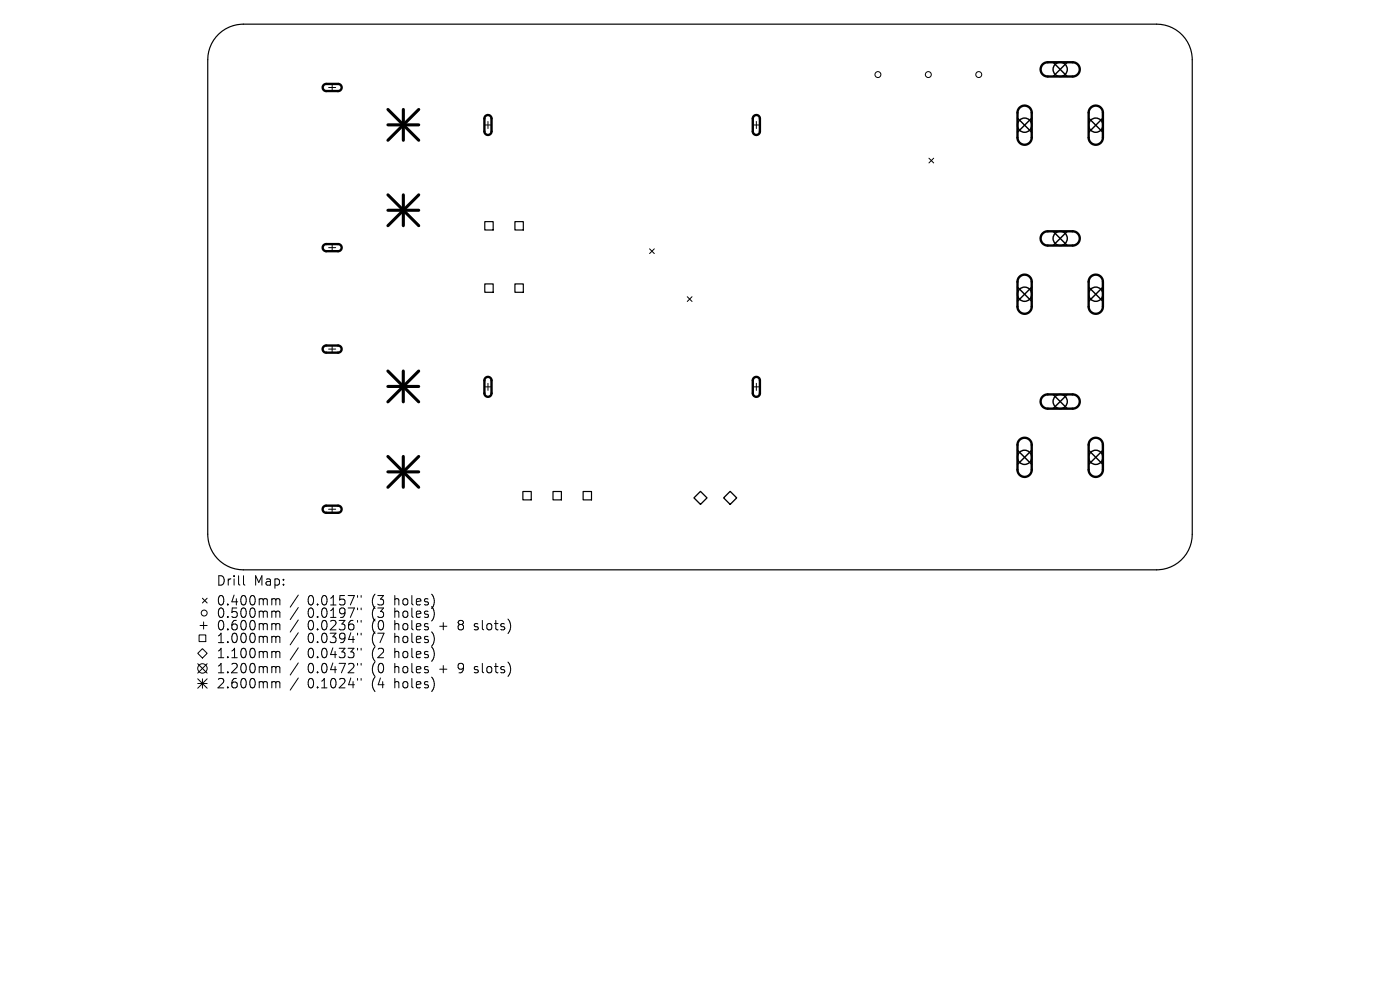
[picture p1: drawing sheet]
<svg xmlns="http://www.w3.org/2000/svg" width="297mm" height="210mm" viewBox="0 0 297 210" stroke-linecap="round" stroke-linejoin="round" font-family="sans-serif">
<defs><g id="words">
<g font-size="2.8">
<text x="45.9" y="124.5">Drill</text>
<text x="53.9" y="124.5">Map:</text>
<text x="45.9" y="128.7">0.400mm</text>
<text x="45.9" y="131.3">0.500mm</text>
<text x="65.2" y="128.7">0.0157&quot;</text>
<text x="65.2" y="131.3">0.0197&quot;</text>
<text x="78.8" y="128.7">(3</text>
<text x="78.8" y="131.3">(3</text>
<text x="83.7" y="128.7">holes)</text>
<text x="83.7" y="131.3">holes)</text>
<text x="45.9" y="133.9">0.600mm</text>
<text x="45.9" y="136.6">1.000mm</text>
<text x="65.2" y="133.9">0.0236&quot;</text>
<text x="65.2" y="136.6">0.0394&quot;</text>
<text x="78.8" y="133.9">(0</text>
<text x="78.8" y="136.6">(7</text>
<text x="83.7" y="133.9">holes</text>
<text x="83.7" y="136.6">holes)</text>
<text x="93.3" y="133.9">+</text>
<text x="97.4" y="133.9">8</text>
<text x="100.9" y="133.9">slots)</text>
<text x="45.9" y="139.8">1.100mm</text>
<text x="45.9" y="143">1.200mm</text>
<text x="65.2" y="139.8">0.0433&quot;</text>
<text x="65.2" y="143">0.0472&quot;</text>
<text x="78.8" y="139.8">(2</text>
<text x="78.8" y="143">(0</text>
<text x="83.7" y="139.8">holes)</text>
<text x="83.7" y="143">holes</text>
<text x="93.3" y="143">+</text>
<text x="97.4" y="143">9</text>
<text x="100.9" y="143">slots)</text>
<text x="45.9" y="146.2">2.600mm</text>
<text x="65.2" y="146.2">0.1024&quot;</text>
<text x="78.8" y="146.2">(4</text>
<text x="83.7" y="146.2">holes)</text>
</g>
</g></defs>
<path d="M46.4 7.2a7.5 7.5 0 0 1 5.2-2.1h193.8a7.5 7.5 0 0 1 7.5 7.6v100.6a7.5 7.5 0 0 1-7.5 7.6h-193.8a7.5 7.5 0 0 1-7.5-7.6v-100.6a7.5 7.5 0 0 1 2.3-5.5zM102.8 47h1.8v1.8h-1.8zM109.2 47h1.8v1.8h-1.8zM102.8 60.2h1.8v1.8h-1.8zM109.2 60.2h1.8v1.8h-1.8zM110.9 104.3h1.8v1.7h-1.8zM117.3 104.3h1.8v1.7h-1.8zM123.7 104.3h1.8v1.7h-1.8z" fill="none" stroke="#000" stroke-width=".25"/>
<g fill="none" stroke="#000" stroke-width=".21">
<path d="M69.7 18.6h1.5M70.5 17.8v1.5M102.8 26.5h1.5M103.5 25.8v1.5M159.7 26.5h1.5M160.5 25.8v1.5M197.1 33.6l1 1M198.1 33.6l-1 1M69.7 52.5h1.5M70.5 51.8v1.5M137.8 52.8l1 1M138.8 52.8l-1 1"/>
<path d="M69.7 74.1h1.5M70.5 73.3v1.5M145.8 62.9l1 1.1M146.8 62.9l-1 1.1M102.8 82.1h1.5M103.5 81.3v1.5M159.7 82.1h1.5M160.5 81.3v1.5M69.7 108h1.5M70.5 107.3v1.5M42.2 134.7h1.5v1.4h-1.5zM42.4 132.7h1.5"/>
<path d="M42.9 126.9l1 1M42.9 137.6l1 1-1 1-1-1zM43.2 131.9v1.5M43.9 126.9l-1 1M51.7 122.1v1.7l.2 .3M58.2 127l.3 .3M58.2 129.6l.3 .3M58.2 132.3l.3 .3M58.2 135l.3 .3M58.2 138.2l.3 .3M58.5 127.3v1M58.5 129.9v1.1"/>
<path d="M58.5 132.6v1M58.5 135.3v1M58.5 138.5v1M58.5 127.3l.3-.3 .5 .1 .1 1.2M58.5 129.9l.3-.3 .5 .1 .1 1.3M58.5 132.6l.3-.3 .5 .1 .1 1.2M58.5 135.3l.3-.3 .5 .1 .1 1.2M58.5 138.5l.3-.3 .5 .1 .1 1.2M63.3 126.2l-1.7 2.6M63.3 128.9l-1.7 2.5M63.3 131.5l-1.7 2.6M63.3 134.2l-1.7 2.6"/>
<path d="M63.3 137.4l-1.7 2.6M75.9 126.3v.4M75.9 129v.4M75.9 131.6v.4M75.9 134.3v.4M75.9 137.5v.4M76.6 126.3v.4M76.6 129v.4M76.6 131.6v.4M76.6 134.3v.4M76.6 137.5v.4M92 126.9v1.3"/>
<path d="M92 129.5v1.4M92 134.9v1.3M92 138.1v1.3M41.9 140.8l2 2M41.9 144l2 2M41.9 145h2M42.9 144v2M43.9 140.8l-2 2M43.9 144l-2 2M58.2 141.4l.3 .3M58.2 144.6l.3 .3M58.5 141.7v1"/>
<path d="M58.5 144.9v1M58.5 141.7l.3-.3 .5 .1 .1 1.2M58.5 144.9l.3-.3 .5 .1 .1 1.2M63.3 140.6l-1.7 2.6M63.3 143.8l-1.7 2.6M75.9 140.7v.4M75.9 143.9v.4M76.6 140.7v.4M76.6 143.9v.4M92 144.5v1.3"/>
<circle cx="186.2" cy="15.8" r=".63"/>
<circle cx="196.9" cy="15.8" r=".63"/>
<circle cx="207.6" cy="15.8" r=".63"/>
<circle cx="43.3" cy="130" r=".63"/>
<circle cx="42.9" cy="141.8" r="1"/>
</g>
<g fill="none" stroke="#000" stroke-width=".5">
<path d="M68.7 18l.4-.2h2.6a.75 .75 0 0 1 .8 .8 .75 .75 0 0 1-.8 .7h-2.5a.75 .75 0 0 1-.7-.5 .75 .75 0 0 1 .2-.8zM221.2 13.7l.9-.5h5.5a1.51 1.51 0 0 1 1.5 1.5 1.51 1.51 0 0 1-1.5 1.5h-5.3a1.51 1.51 0 0 1-1.4-.9 1.51 1.51 0 0 1 .3-1.6zM103 24.6a.76 .76 0 0 1 .8-.1 .76 .76 0 0 1 .5 .7v2.7a.76 .76 0 0 1-.8 .7 .76 .76 0 0 1-.7-.7v-2.8zM159.9 24.6a.76 .76 0 0 1 .8-.1 .76 .76 0 0 1 .5 .7v2.7a.75 .75 0 0 1-.7 .7 .75 .75 0 0 1-.8-.7v-2.8zM216.3 22.8a1.51 1.51 0 0 1 1.6-.3 1.51 1.51 0 0 1 1 1.4v5.3a1.51 1.51 0 0 1-1.5 1.5 1.51 1.51 0 0 1-1.5-1.5v-5.4zM231.4 22.8a1.51 1.51 0 0 1 1.6-.3 1.51 1.51 0 0 1 1 1.4v5.3a1.51 1.51 0 0 1-1.5 1.5 1.51 1.51 0 0 1-1.5-1.5v-5.4zM68.7 52l.4-.2h2.6a.76 .76 0 0 1 .8 .7 .76 .76 0 0 1-.8 .8h-2.5a.75 .75 0 0 1-.7-.5 .75 .75 0 0 1 .2-.8zM216.3 58.7a1.51 1.51 0 0 1 1.6-.3 1.51 1.51 0 0 1 1 1.4v5.3a1.51 1.51 0 0 1-1.5 1.5 1.51 1.51 0 0 1-1.5-1.5v-5.5zM221.2 49.5l.9-.4h5.5a1.51 1.51 0 0 1 1.5 1.5 1.51 1.51 0 0 1-1.5 1.5h-5.3a1.51 1.51 0 0 1-1.4-.9 1.51 1.51 0 0 1 .3-1.7zM231.4 58.7a1.51 1.51 0 0 1 1.6-.3 1.51 1.51 0 0 1 1 1.4v5.3a1.51 1.51 0 0 1-1.5 1.5 1.51 1.51 0 0 1-1.5-1.5v-5.5zM68.7 73.5l.4-.2h2.6a.75 .75 0 0 1 .8 .8 .75 .75 0 0 1-.8 .7h-2.5a.75 .75 0 0 1-.7-.5 .75 .75 0 0 1 .2-.8zM103 80.2a.76 .76 0 0 1 .8-.2 .76 .76 0 0 1 .5 .7v2.7a.76 .76 0 0 1-.8 .8 .76 .76 0 0 1-.7-.8v-2.8z"/>
<path d="M159.9 80.2a.76 .76 0 0 1 .8-.2 .76 .76 0 0 1 .5 .7v2.7a.75 .75 0 0 1-.7 .8 .75 .75 0 0 1-.8-.8v-2.8zM216.3 93.3a1.51 1.51 0 0 1 1.6-.3 1.51 1.51 0 0 1 1 1.4v5.3a1.51 1.51 0 0 1-1.5 1.5 1.51 1.51 0 0 1-1.5-1.5v-5.5zM221.2 84.1l.9-.4h5.5a1.51 1.51 0 0 1 1.5 1.5 1.51 1.51 0 0 1-1.5 1.5h-5.3a1.51 1.51 0 0 1-1.4-.9 1.51 1.51 0 0 1 .3-1.7zM231.4 93.3a1.51 1.51 0 0 1 1.6-.3 1.51 1.51 0 0 1 1 1.4v5.3a1.51 1.51 0 0 1-1.5 1.5 1.51 1.51 0 0 1-1.5-1.5v-5.5zM68.7 107.5l.4-.2h2.6a.75 .75 0 0 1 .8 .7 .75 .75 0 0 1-.8 .8h-2.5a.75 .75 0 0 1-.7-.5 .75 .75 0 0 1 .2-.8z"/>
</g>
<path d="M147.2 105.6l1.4-1.4 1.4 1.4-1.4 1.4zM153.5 105.6l1.4-1.4 1.4 1.4-1.4 1.4z" fill="none" stroke="#000" stroke-width=".28"/>
<g fill="none" stroke="#000" stroke-width=".3">
<path d="M223.4 13.2l3 3M226.4 13.2l-3 3M215.9 25l3 3.1M218.9 25l-3 3.1M231 25l3 3.1M234 25l-3 3.1M223.4 49.1l3 3M226.4 49.1l-3 3M215.9 60.9l3 3M218.9 60.9l-3 3M231 60.9l3 3M234 60.9l-3 3"/>
<path d="M215.9 95.5l3 3M218.9 95.5l-3 3M223.4 83.7l3 3M226.4 83.7l-3 3M231 95.5l3 3M234 95.5l-3 3"/>
<circle cx="224.9" cy="14.7" r="1.51"/>
<circle cx="217.4" cy="26.6" r="1.51"/>
<circle cx="232.5" cy="26.6" r="1.51"/>
<circle cx="224.9" cy="50.6" r="1.51"/>
<circle cx="217.4" cy="62.4" r="1.51"/>
<circle cx="232.5" cy="62.4" r="1.51"/>
<circle cx="217.4" cy="97" r="1.51"/>
<circle cx="224.9" cy="85.2" r="1.51"/>
<circle cx="232.5" cy="97" r="1.51"/>
</g>
<g fill="none" stroke="#000" stroke-width=".65">
<path d="M82.3 23.2l6.5 6.6M82.3 26.5h6.5M85.6 23.2v6.6M88.8 23.2l-6.5 6.6M82.3 41.3l6.5 6.6M82.3 44.6h6.5M85.6 41.3v6.6M88.8 41.3l-6.5 6.6M82.3 78.7l6.5 6.5M85.6 78.7v6.5M88.8 78.7l-6.5 6.5M82.3 82h6.5"/>
<path d="M82.3 96.8l6.5 6.6M85.6 96.8v6.6M88.8 96.8l-6.5 6.6M82.3 100.1h6.5"/>
</g>
<use href="#words"/>
</svg>
